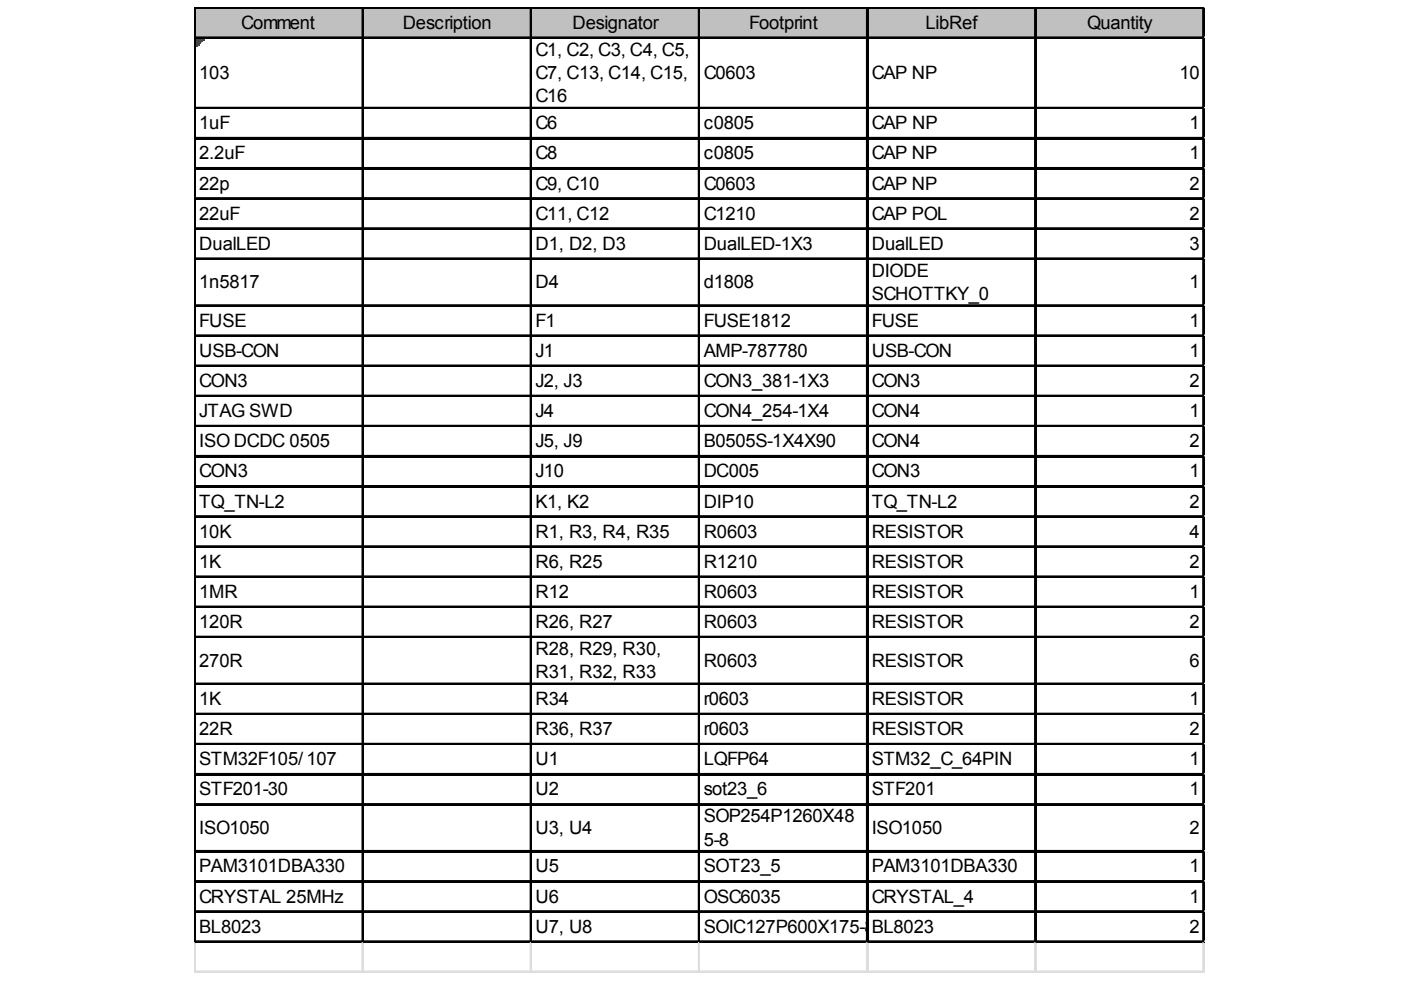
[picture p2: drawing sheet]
<svg xmlns="http://www.w3.org/2000/svg" width="287mm" height="202mm" viewBox="0 0 287 202" stroke-linecap="round" stroke-linejoin="round" font-family="sans-serif">
<defs><g id="words">
<g font-size="3.8">
<text x="49.4" y="5.9">Comment</text>
<text x="82.4" y="5.9">Description</text>
<text x="117.2" y="5.9">Designator</text>
<text x="153.3" y="5.9">Footprint</text>
<text x="189.5" y="5.9">LibRef</text>
<text x="222.5" y="5.9">Quantity</text>
<text x="109.6" y="11.4">C1, C2, C3, C4, C5,</text>
<text x="40.8" y="16.2">103</text>
<text x="109.6" y="16.2">C7, C13, C14, C15,</text>
<text x="144.1" y="16.2">C0603</text>
<text x="178.5" y="16.2">CAP NP</text>
<text x="241.5" y="16.2">10</text>
<text x="109.6" y="21">C16</text>
<text x="40.8" y="26.5">1uF</text>
<text x="109.6" y="26.5">C6</text>
<text x="144.1" y="26.5">c0805</text>
<text x="178.5" y="26.5">CAP NP</text>
<text x="243.5" y="26.5">1</text>
<text x="40.8" y="32.6">2.2uF</text>
<text x="109.6" y="32.6">C8</text>
<text x="144.1" y="32.6">c0805</text>
<text x="178.5" y="32.6">CAP NP</text>
<text x="243.5" y="32.6">1</text>
<text x="40.8" y="38.8">22p</text>
<text x="109.6" y="38.8">C9, C10</text>
<text x="144.1" y="38.8">C0603</text>
<text x="178.5" y="38.8">CAP NP</text>
<text x="243.5" y="38.8">2</text>
<text x="40.8" y="45">22uF</text>
<text x="109.6" y="45">C11, C12</text>
<text x="144.1" y="45">C1210</text>
<text x="178.5" y="45">CAP POL</text>
<text x="243.5" y="45">2</text>
<text x="40.8" y="51.2">DualLED</text>
<text x="109.6" y="51.2">D1, D2, D3</text>
<text x="144.1" y="51.2">DualLED-1X3</text>
<text x="178.5" y="51.2">DualLED</text>
<text x="243.5" y="51.2">3</text>
<text x="40.8" y="59">1n5817</text>
<text x="109.6" y="59">D4</text>
<text x="144.1" y="59">d1808</text>
<text x="178.5" y="56.6">DIODE</text>
<text x="243.5" y="59">1</text>
<text x="178.5" y="61.4">SCHOTTKY_0</text>
<text x="40.8" y="66.9">FUSE</text>
<text x="109.6" y="66.9">F1</text>
<text x="144.1" y="66.9">FUSE1812</text>
<text x="178.5" y="66.9">FUSE</text>
<text x="243.5" y="66.9">1</text>
<text x="40.8" y="73.1">USB-CON</text>
<text x="109.6" y="73.1">J1</text>
<text x="144.1" y="73.1">AMP-787780</text>
<text x="178.5" y="73.1">USB-CON</text>
<text x="243.5" y="73.1">1</text>
<text x="40.8" y="79.3">CON3</text>
<text x="109.6" y="79.3">J2, J3</text>
<text x="144.1" y="79.3">CON3_381-1X3</text>
<text x="178.5" y="79.3">CON3</text>
<text x="243.5" y="79.3">2</text>
<text x="40.8" y="85.4">JTAG SWD</text>
<text x="109.6" y="85.4">J4</text>
<text x="144.1" y="85.4">CON4_254-1X4</text>
<text x="178.5" y="85.4">CON4</text>
<text x="243.5" y="85.4">1</text>
<text x="40.8" y="91.6">ISO DCDC 0505</text>
<text x="109.6" y="91.6">J5, J9</text>
<text x="144.1" y="91.6">B0505S-1X4X90</text>
<text x="178.5" y="91.6">CON4</text>
<text x="243.5" y="91.6">2</text>
<text x="40.8" y="97.8">CON3</text>
<text x="109.6" y="97.8">J10</text>
<text x="144.1" y="97.8">DC005</text>
<text x="178.5" y="97.8">CON3</text>
<text x="243.5" y="97.8">1</text>
<text x="40.8" y="103.9">TQ_TN-L2</text>
<text x="109.6" y="103.9">K1, K2</text>
<text x="144.1" y="103.9">DIP10</text>
<text x="178.5" y="103.9">TQ_TN-L2</text>
<text x="243.5" y="103.9">2</text>
<text x="40.8" y="110.1">10K</text>
<text x="109.6" y="110.1">R1, R3, R4, R35</text>
<text x="144.1" y="110.1">R0603</text>
<text x="178.5" y="110.1">RESISTOR</text>
<text x="243.5" y="110.1">4</text>
<text x="40.8" y="116.3">1K</text>
<text x="109.6" y="116.3">R6, R25</text>
<text x="144.1" y="116.3">R1210</text>
<text x="178.5" y="116.3">RESISTOR</text>
<text x="243.5" y="116.3">2</text>
<text x="40.8" y="122.5">1MR</text>
<text x="109.6" y="122.5">R12</text>
<text x="144.1" y="122.5">R0603</text>
<text x="178.5" y="122.5">RESISTOR</text>
<text x="243.5" y="122.5">1</text>
<text x="40.8" y="128.6">120R</text>
<text x="109.6" y="128.6">R26, R27</text>
<text x="144.1" y="128.6">R0603</text>
<text x="178.5" y="128.6">RESISTOR</text>
<text x="243.5" y="128.6">2</text>
<text x="40.8" y="136.5">270R</text>
<text x="109.6" y="134.1">R28, R29, R30,</text>
<text x="144.1" y="136.5">R0603</text>
<text x="178.5" y="136.5">RESISTOR</text>
<text x="243.5" y="136.5">6</text>
<text x="109.6" y="138.9">R31, R32, R33</text>
<text x="40.8" y="144.4">1K</text>
<text x="109.6" y="144.4">R34</text>
<text x="144.1" y="144.4">r0603</text>
<text x="178.5" y="144.4">RESISTOR</text>
<text x="243.5" y="144.4">1</text>
<text x="40.8" y="150.6">22R</text>
<text x="109.6" y="150.6">R36, R37</text>
<text x="144.1" y="150.6">r0603</text>
<text x="178.5" y="150.6">RESISTOR</text>
<text x="243.5" y="150.6">2</text>
<text x="40.8" y="156.7">STM32F105/ 107</text>
<text x="109.6" y="156.7">U1</text>
<text x="144.1" y="156.7">LQFP64</text>
<text x="178.5" y="156.7">STM32_C_64PIN</text>
<text x="243.5" y="156.7">1</text>
<text x="40.8" y="162.9">STF201-30</text>
<text x="109.6" y="162.9">U2</text>
<text x="144.1" y="162.9">sot23_6</text>
<text x="178.5" y="162.9">STF201</text>
<text x="243.5" y="162.9">1</text>
<text x="40.8" y="170.8">ISO1050</text>
<text x="109.6" y="170.8">U3, U4</text>
<text x="144.1" y="168.4">SOP254P1260X48</text>
<text x="144.1" y="173.2">5-8</text>
<text x="178.5" y="170.8">ISO1050</text>
<text x="243.5" y="170.8">2</text>
<text x="40.8" y="178.7">PAM3101DBA330</text>
<text x="109.6" y="178.7">U5</text>
<text x="144.1" y="178.7">SOT23_5</text>
<text x="178.5" y="178.7">PAM3101DBA330</text>
<text x="243.5" y="178.7">1</text>
<text x="40.8" y="184.9">CRYSTAL 25MHz</text>
<text x="109.6" y="184.9">U6</text>
<text x="144.1" y="184.9">OSC6035</text>
<text x="178.5" y="184.9">CRYSTAL_4</text>
<text x="243.5" y="184.9">1</text>
<text x="40.8" y="191">BL8023</text>
<text x="109.6" y="191">U7, U8</text>
<text x="144.1" y="191">SOIC127P600X175-8BL8023</text>
<text x="243.5" y="191">2</text>
</g>
</g></defs>
<path d="M40.1 1.8h206.5v6.2h-206.5z" fill="#c0c0c0"/>
<path d="M40.1 8h1.7" fill="none" stroke="#008000" stroke-width=".34"/>
<path d="M40.1 8h1.7v.3h-1.7z" fill="#008000"/>
<path d="M40.1 8.3h1.4" fill="none" stroke="#008000" stroke-width=".34"/>
<path d="M40.1 8.3h1.4v.4h-1.4z" fill="#008000"/>
<path d="M40.1 8.7h1" fill="none" stroke="#008000" stroke-width=".34"/>
<path d="M40.1 8.7h1v.3h-1z" fill="#008000"/>
<path d="M40.1 9h.7" fill="none" stroke="#008000" stroke-width=".34"/>
<path d="M40.1 9h.7v.3h-.7z" fill="#008000"/>
<path d="M40.1 9.3h.3" fill="none" stroke="#008000" stroke-width=".34"/>
<path d="M40.1 9.3h.3v.4h-.3z" fill="#008000"/>
<g fill="none" stroke="#000" stroke-width=".34">
<path d="M39.8 1.5v191.6M39.9 1.5v191.6M40.1 1.5h206.5M40.1 1.6h206.5M40.1 7.6h206.5M40.1 7.8h206.5M74.2 1.8v191.3M74.4 1.8v191.3M108.6 1.8v191.3M108.8 1.8v191.3M143 1.8v191.3M143.2 1.8v191.3"/>
<path d="M177.4 1.8v191.3M177.6 1.8v191.3M211.9 1.8v191.3M212 1.8v191.3M246.3 1.8v191.3M40.1 22h206.5M40.1 22.2h206.5M40.1 28.2h206.5M40.1 28.4h206.5M40.1 34.4h206.5M40.1 34.5h206.5M40.1 40.5h206.5"/>
<path d="M40.1 40.7h206.5M40.1 46.7h206.5M40.1 46.9h206.5M40.1 52.9h206.5M40.1 53.1h206.5M40.1 62.5h206.5M40.1 62.7h206.5M40.1 68.7h206.5M40.1 68.8h206.5M40.1 74.8h206.5M40.1 75h206.5M40.1 81h206.5"/>
<path d="M40.1 81.2h206.5M40.1 87.2h206.5M40.1 87.3h206.5M40.1 93.3h206.5M40.1 93.5h206.5M40.1 99.5h206.5M40.1 99.7h206.5M40.1 105.7h206.5M40.1 105.8h206.5M40.1 111.8h206.5M40.1 112h206.5M40.1 118h206.5"/>
<path d="M40.1 118.2h206.5M40.1 124.2h206.5M40.1 124.4h206.5M40.1 130.4h206.5M40.1 130.5h206.5M40.1 140h206.5M40.1 140.1h206.5M40.1 146.1h206.5M40.1 146.3h206.5M40.1 152.3h206.5M40.1 152.5h206.5M40.1 158.5h206.5"/>
<path d="M40.1 158.6h206.5M40.1 164.6h206.5M40.1 164.8h206.5M40.1 174.2h206.5M40.1 174.4h206.5M40.1 180.4h206.5M40.1 180.6h206.5M40.1 186.6h206.5M40.1 186.8h206.5M40.1 192.8h206.5M40.1 192.9h206.5"/>
</g>
<path d="M246.4 1.8v191.3" fill="none" stroke="#000" stroke-width=".29"/>
<g fill="none" stroke="#dadcdd" stroke-width=".34">
<path d="M39.8 193.1v6.2M39.8 198.9h206.8M39.8 199.1h206.8M39.9 193.1v6.2M74.2 193.1v6.2M74.4 193.1v6.2M108.6 193.1v6.2M108.8 193.1v6.2M143 193.1v6.2M143.2 193.1v6.2M177.4 193.1v6.2M177.6 193.1v6.2"/>
<path d="M211.9 193.1v6.2M212 193.1v6.2M246.3 193.1v6.2"/>
</g>
<path d="M246.4 193.1v6.2" fill="none" stroke="#dadcdd" stroke-width=".29"/>
<use href="#words"/>
</svg>
